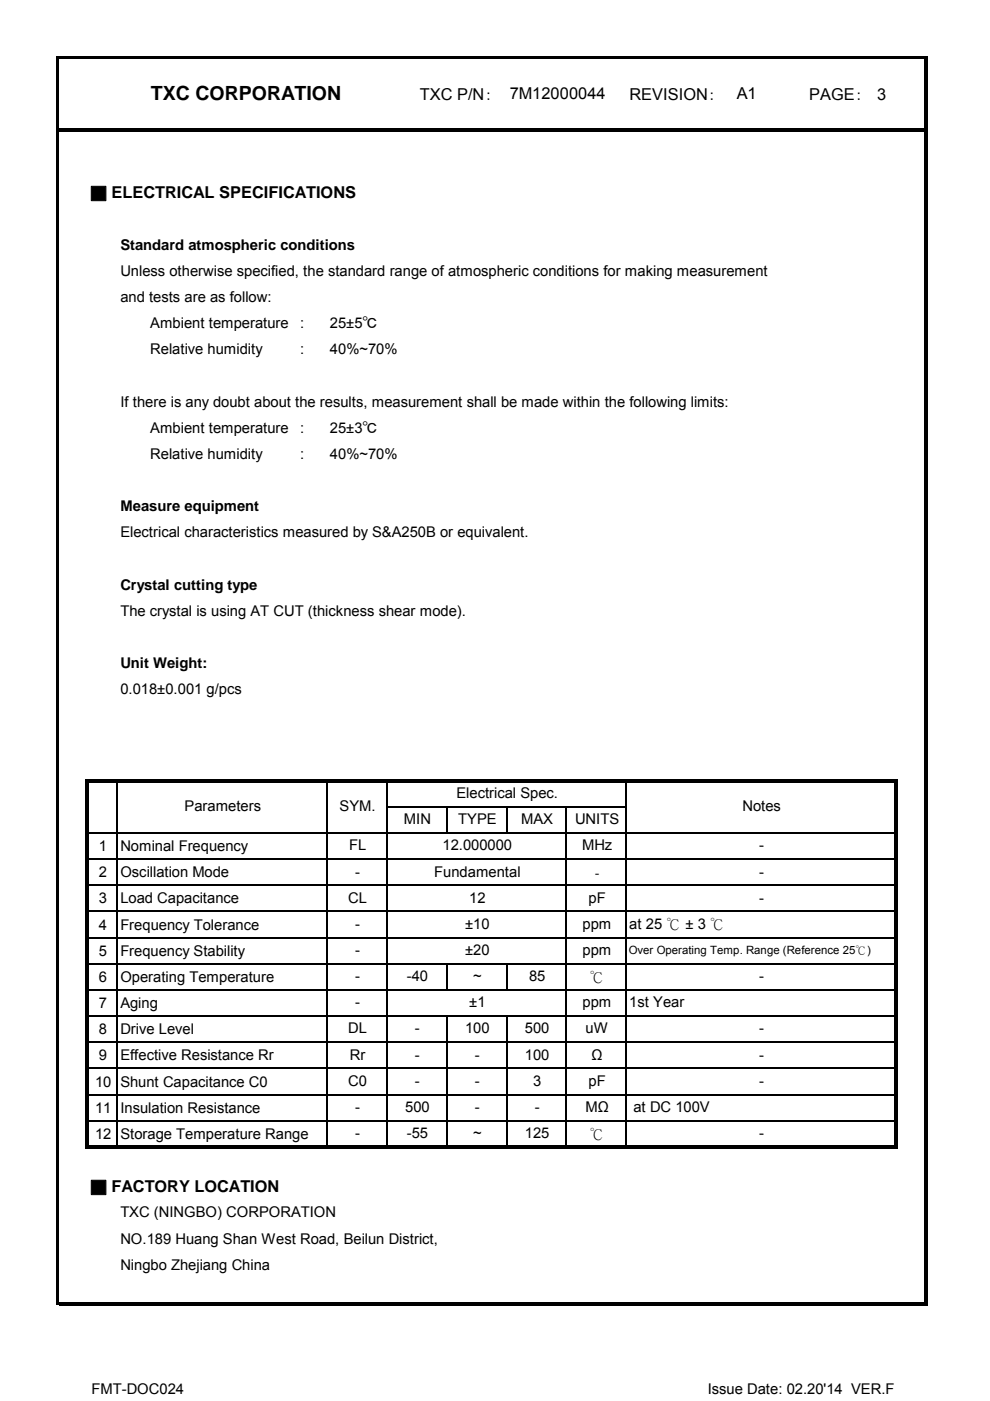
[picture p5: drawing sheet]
<svg xmlns="http://www.w3.org/2000/svg" width="210mm" height="297mm" viewBox="0 0 210 297" stroke-linecap="round" stroke-linejoin="round" font-family="sans-serif">
<defs><g id="words">
<text font-size="4.1" x="32" y="21.3">TXC CORPORATION</text>
<g font-size="3.5">
<text x="89.1" y="21.1">TXC P/N：</text>
<text x="108.1" y="21">7M12000044</text>
<text x="133.5" y="21.1">REVISION：</text>
<text x="156.3" y="21">A1</text>
<text x="171.6" y="21.1">PAGE：</text>
<text x="186" y="21.1">3</text>
<text x="19.2" y="42.1">■ ELECTRICAL SPECIFICATIONS</text>
<text x="19.2" y="252.8">■ FACTORY LOCATION</text>
</g>
<g font-size="3.1">
<text x="25.5" y="53">Standard atmospheric conditions</text>
<text x="25.5" y="58.5">Unless otherwise specified, the standard range of atmospheric conditions for making measurement</text>
<text x="25.5" y="64">and tests are as follow:</text>
<text x="31.9" y="69.6">Ambient temperature</text>
<text x="63.6" y="69.6">:</text>
<text x="70" y="69.6">25±5℃</text>
<text x="31.9" y="75.1">Relative humidity</text>
<text x="63.6" y="75.1">:</text>
<text x="70" y="75.1">40%~70%</text>
<text x="25.5" y="86.2">If there is any doubt about the results, measurement shall be made within the following limits:</text>
<text x="31.9" y="91.7">Ambient temperature</text>
<text x="63.6" y="91.7">:</text>
<text x="70" y="91.7">25±3℃</text>
<text x="31.9" y="97.3">Relative humidity</text>
<text x="63.6" y="97.3">:</text>
<text x="70" y="97.3">40%~70%</text>
<text x="25.5" y="108.4">Measure equipment</text>
<text x="25.5" y="113.9">Electrical characteristics measured by S&amp;A250B or equivalent.</text>
<text x="25.5" y="125.1">Crystal cutting type</text>
<text x="25.5" y="130.6">The crystal is using AT CUT (thickness shear mode).</text>
<text x="25.5" y="141.7">Unit Weight:</text>
<text x="25.5" y="147.2">0.018±0.001 g/pcs</text>
<text x="39.2" y="172">Parameters</text>
<text x="72" y="172">SYM.</text>
<text x="96.8" y="169.2">Electrical Spec.</text>
<text x="157.5" y="172">Notes</text>
<text x="85.7" y="174.8">MIN</text>
<text x="97.2" y="174.8">TYPE</text>
<text x="110.6" y="174.8">MAX</text>
<text x="122" y="174.8">UNITS</text>
<text x="21" y="180.5">1</text>
<text x="25.5" y="180.5">Nominal Frequency</text>
<text x="74" y="180.3">FL</text>
<text x="75.3" y="185.8">-</text>
<text x="92.1" y="185.8">Fundamental</text>
<text x="93.9" y="180.3">12.000000</text>
<text x="123.5" y="180.3">MHz</text>
<text x="161" y="185.8">-</text>
<text x="161" y="180.3">-</text>
<text x="21" y="186">2</text>
<text x="21" y="191.6">3</text>
<text x="25.5" y="186">Oscillation Mode</text>
<text x="25.5" y="191.6">Load Capacitance</text>
<text x="73.9" y="191.4">CL</text>
<text x="99.5" y="191.4">12</text>
<text x="124.8" y="191.4">pF</text>
<text x="125.9" y="186">-</text>
<text x="161" y="191.4">-</text>
<text x="21" y="197.1">4</text>
<text x="25.5" y="197.1">Frequency Tolerance</text>
<text x="75.3" y="196.9">-</text>
<text x="98.6" y="196.9">±10</text>
<text x="123.6" y="196.9">ppm</text>
<text x="133.5" y="197.1">at 25 ℃ ± 3 ℃</text>
<text x="21" y="202.7">5</text>
<text x="25.5" y="202.7">Frequency Stability</text>
<text x="75.3" y="202.5">-</text>
<text x="98.6" y="202.5">±20</text>
<text x="123.6" y="202.5">ppm</text>
<text x="21" y="208.2">6</text>
<text x="25.5" y="208.2">Operating Temperature</text>
<text x="75.3" y="208">-</text>
<text x="86.3" y="208">-40</text>
<text x="100.3" y="208">~</text>
<text x="112.2" y="208">85</text>
<text x="125.1" y="208.2">℃</text>
<text x="161" y="208">-</text>
<text x="21" y="213.7">7</text>
<text x="25.5" y="213.7">Aging</text>
<text x="75.3" y="213.6">-</text>
<text x="99.5" y="213.6">±1</text>
<text x="123.6" y="213.6">ppm</text>
<text x="133.5" y="213.6">1st Year</text>
<text x="21" y="219.3">8</text>
<text x="25.5" y="219.3">Drive Level</text>
<text x="73.9" y="219.1">DL</text>
<text x="88" y="219.1">-</text>
<text x="98.6" y="219.1">100</text>
<text x="111.3" y="219.1">500</text>
<text x="124.2" y="219.1">uW</text>
<text x="161" y="219.1">-</text>
<text x="21" y="224.8">9</text>
<text x="25.5" y="224.8">Effective Resistance Rr</text>
<text x="74.2" y="224.7">Rr</text>
<text x="88" y="224.7">-</text>
<text x="100.7" y="224.7">-</text>
<text x="111.3" y="224.7">100</text>
<text x="125.5" y="224.7">Ω</text>
<text x="161" y="224.7">-</text>
<text x="20.2" y="230.4">10 Shunt Capacitance C0</text>
<text x="73.9" y="230.2">C0</text>
<text x="88" y="230.2">-</text>
<text x="100.7" y="230.2">-</text>
<text x="113.1" y="230.2">3</text>
<text x="124.8" y="230.2">pF</text>
<text x="161" y="230.2">-</text>
<text x="20.2" y="235.9">11 Insulation Resistance</text>
<text x="75.3" y="235.8">-</text>
<text x="85.9" y="235.8">500</text>
<text x="100.7" y="235.8">-</text>
<text x="113.4" y="235.8">-</text>
<text x="124.2" y="235.8">MΩ</text>
<text x="134.4" y="235.8">at DC 100V</text>
<text x="20.2" y="241.5">12 Storage Temperature Range</text>
<text x="75.3" y="241.3">-</text>
<text x="86.3" y="241.3">-55</text>
<text x="100.3" y="241.3">~</text>
<text x="111.3" y="241.3">125</text>
<text x="125.1" y="241.5">℃</text>
<text x="161" y="241.3">-</text>
<text x="25.5" y="258.1">TXC (NINGBO) CORPORATION</text>
<text x="25.5" y="263.7">NO.189 Huang Shan West Road, Beilun District,</text>
<text x="25.5" y="269.2">Ningbo Zhejiang China</text>
<text x="19.4" y="295.7">FMT-DOC024</text>
<text x="150.1" y="295.7">Issue Date: 02.20'14 VER.F</text>
</g>
<text font-size="2.4" x="133.3" y="202.3">Over Operating Temp. Range (Reference 25℃)</text>
</g></defs>
<g fill="none" stroke="#000" stroke-width=".34">
<path d="M18.9 176.6h170.8M24.9 165.9v76.9M69.3 165.9v76.9M82 165.9v76.9M82.2 171.1h50.8M94.7 171.2v5.6M107.4 171.2v5.6M120.1 171.2v71.6M132.8 165.9v76.9M18.9 182.2h170.8M18.9 187.7h170.8M18.9 193.3h170.8"/>
<path d="M18.9 198.8h170.8M18.9 204.3h170.8M18.9 209.9h170.8M18.9 215.4h170.8M94.7 204.5v5.6M94.7 215.6v27.2M107.4 204.5v5.6M107.4 215.6v27.2M18.9 221h170.8M18.9 226.5h170.8M18.9 232.1h170.8M18.9 237.6h170.8"/>
</g>
<path d="M12.5 12h184.2v.5h-184.2zM12.5 27.3h184.2v.7h-184.2zM18.9 165.2h171.4v.7h-171.4zM18.2 165.2h.7v78.3h-.7zM18.9 242.8h171.4v.7h-171.4zM189.7 165.9h.6v77.6h-.6zM12 12h.5v264.8h-.5zM12.5 276.1h184.2v.7h-184.2zM196 12.5h.7v264.3h-.7z" fill="#000"/>
<use href="#words"/>
</svg>
